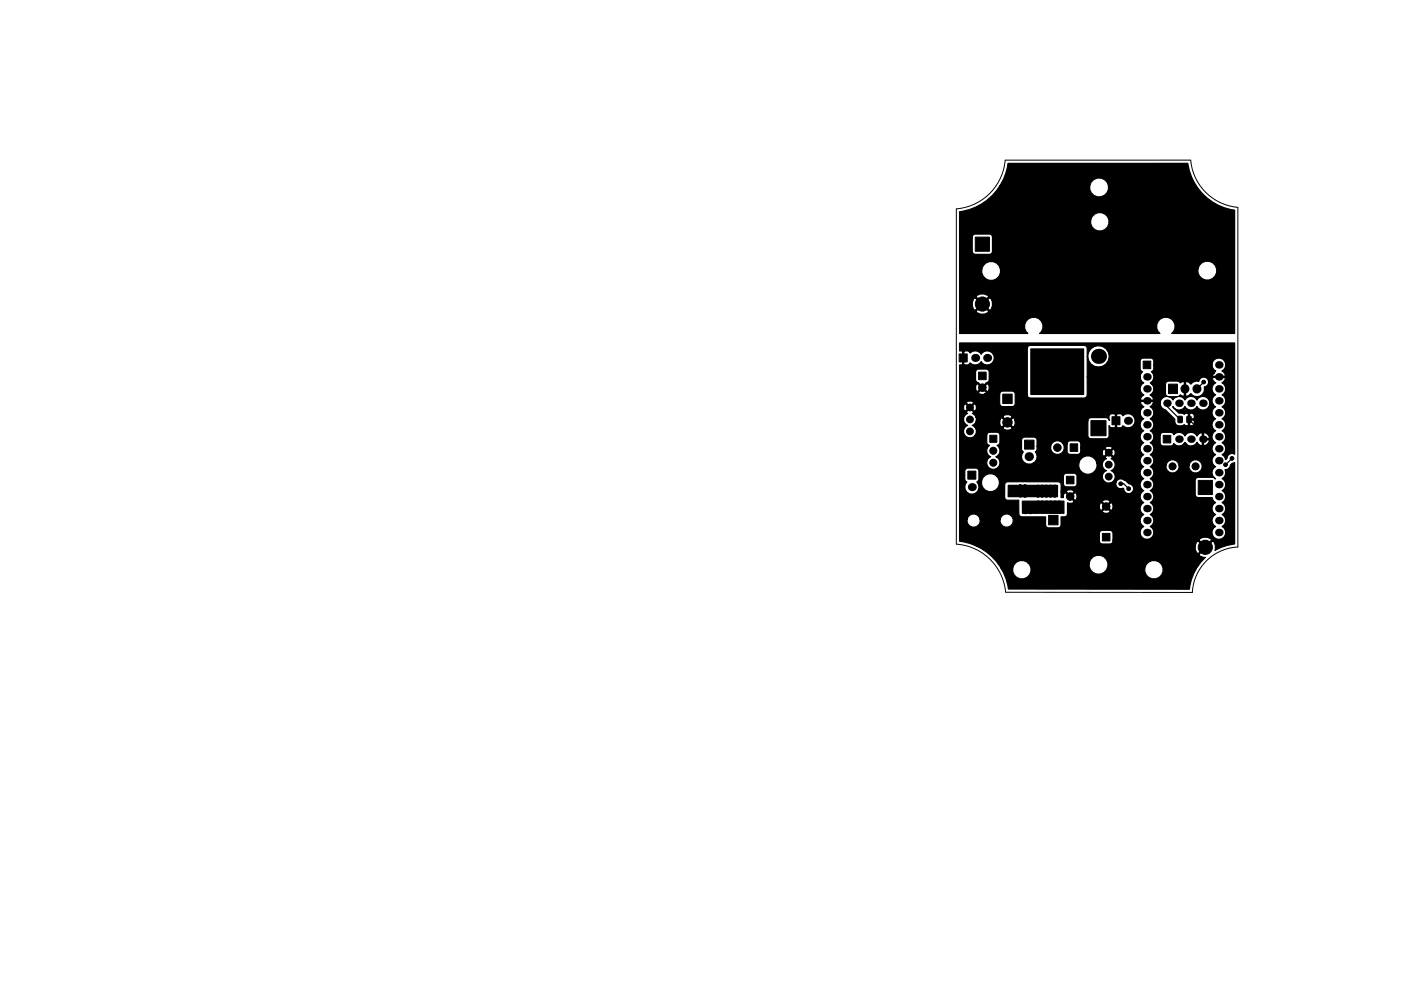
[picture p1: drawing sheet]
<svg xmlns="http://www.w3.org/2000/svg" width="297mm" height="210mm" viewBox="0 0 297 210" stroke-linecap="round" stroke-linejoin="round" font-family="sans-serif">
<path d="M202.8 44.3v71.1M202.8 44.3a11.3 11.3 0 0 0 10.3-10.3h39.4a11 11 0 0 0 10 10v72a10.2 10.2 0 0 0-9.7 9.7l-39.6-.1a11.3 11.3 0 0 0-10.4-10.2" fill="none" stroke="#000" stroke-width=".21"/>
<g fill="#000" stroke="#000" stroke-width=".21">
<path d="M206.8 50.3h3v3h-3zM203.4 75.1h1.7v1.7h-1.7zM207.5 79h1.6v1.6h-1.6zM242.4 76.6h1.6v1.6h-1.6zM209.8 92.3h1.6v1.5h-1.6zM212.6 83.6h2v2h-2zM217.2 93.4h2v1.9h-2zM226.9 94.2h1.6v1.6h-1.6zM231.3 89.2h3.2v3.2h-3.2zM235.8 88.4h1.7v1.7h-1.7zM247.7 81.5h1.9v2h-1.9zM246.6 92.4h1.6v1.6h-1.6z"/>
<path d="M249.8 88.4h.9l-.1 1.3-.8-.1zM251.7 88.4h.8v1.3l-.9-.1zM205.2 100h1.7v1.7h-1.7zM222.3 109.3h2v2h-2zM226.1 101h1.6v1.6h-1.6zM233.7 113.2h1.6v1.6h-1.6zM254.1 101.9h3v3h-3z"/>
<circle cx="208.3" cy="64.5" r="1.5"/>
<circle cx="219.5" cy="77.9" r=".4"/>
<circle cx="219.5" cy="74.9" r=".4"/>
<circle cx="219.5" cy="76.4" r=".4"/>
<circle cx="219.5" cy="79.4" r=".4"/>
<circle cx="221" cy="77.9" r=".4"/>
<circle cx="221" cy="74.9" r=".4"/>
<circle cx="221.1" cy="76.4" r=".4"/>
<circle cx="221.1" cy="79.4" r=".4"/>
<circle cx="222.5" cy="74.9" r=".4"/>
<circle cx="222.5" cy="77.9" r=".4"/>
<circle cx="222.5" cy="76.4" r=".4"/>
<circle cx="222.5" cy="79.4" r=".4"/>
<circle cx="224" cy="77.9" r=".4"/>
<circle cx="224" cy="74.9" r=".4"/>
<circle cx="224.1" cy="76.4" r=".4"/>
<circle cx="224.1" cy="79.4" r=".4"/>
<circle cx="225.5" cy="77.9" r=".4"/>
<circle cx="225.5" cy="74.9" r=".4"/>
<circle cx="225.5" cy="76.4" r=".4"/>
<circle cx="225.5" cy="79.4" r=".4"/>
<circle cx="227" cy="77.9" r=".4"/>
<circle cx="227" cy="74.9" r=".4"/>
<circle cx="227.1" cy="76.4" r=".4"/>
<circle cx="227.1" cy="79.4" r=".4"/>
<circle cx="228.5" cy="74.9" r=".4"/>
<circle cx="228.5" cy="77.9" r=".4"/>
<circle cx="228.5" cy="76.4" r=".4"/>
<circle cx="228.5" cy="79.4" r=".4"/>
<circle cx="238.1" cy="76.4" r=".4"/>
<circle cx="257.2" cy="79" r=".4"/>
<circle cx="259.9" cy="74.3" r=".4"/>
<circle cx="205.6" cy="89" r=".72"/>
<circle cx="205.6" cy="86.4" r=".72"/>
<circle cx="205.6" cy="91.5" r=".72"/>
<circle cx="208.3" cy="82.3" r=".8"/>
<circle cx="210.6" cy="95.6" r=".75"/>
<circle cx="210.6" cy="98.2" r=".75"/>
<circle cx="213.6" cy="89.6" r="1"/>
<circle cx="215.9" cy="82.2" r=".4"/>
<circle cx="216.5" cy="95.9" r=".4"/>
<circle cx="219.2" cy="90.9" r=".4"/>
<circle cx="219.2" cy="88.4" r=".4"/>
<circle cx="219.2" cy="85.8" r=".4"/>
<circle cx="219.2" cy="87.1" r=".4"/>
<circle cx="219.2" cy="89.7" r=".4"/>
<circle cx="219.5" cy="80.9" r=".4"/>
<circle cx="219.5" cy="82.4" r=".4"/>
<circle cx="220.5" cy="91.2" r=".4"/>
<circle cx="221" cy="80.9" r=".4"/>
<circle cx="221.1" cy="82.4" r=".4"/>
<circle cx="221.7" cy="91.2" r=".4"/>
<circle cx="222.5" cy="80.9" r=".4"/>
<circle cx="222.5" cy="82.4" r=".4"/>
<circle cx="224" cy="80.9" r=".4"/>
<circle cx="224.1" cy="82.4" r=".4"/>
<circle cx="224.2" cy="95" r=".8"/>
<circle cx="225.5" cy="80.9" r=".4"/>
<circle cx="225.5" cy="82.4" r=".4"/>
<circle cx="227" cy="80.9" r=".4"/>
<circle cx="227.1" cy="82.4" r=".4"/>
<circle cx="228.5" cy="80.9" r=".4"/>
<circle cx="228.5" cy="82.4" r=".4"/>
<circle cx="228.9" cy="92.4" r=".4"/>
<circle cx="235.1" cy="98.6" r=".72"/>
<circle cx="235.1" cy="96" r=".72"/>
<circle cx="238.5" cy="98.8" r=".4"/>
<circle cx="248.6" cy="98.9" r=".75"/>
<circle cx="251.2" cy="94.4" r=".4"/>
<circle cx="253.5" cy="98.9" r=".75"/>
<circle cx="255.2" cy="81.1" r=".4"/>
<circle cx="256.4" cy="83.4" r=".4"/>
<circle cx="256.8" cy="81.1" r=".4"/>
<circle cx="256.8" cy="85.9" r=".4"/>
<circle cx="259.8" cy="98.6" r=".4"/>
<circle cx="261.2" cy="97.3" r=".4"/>
<circle cx="206" cy="107.5" r=".4"/>
<circle cx="211.4" cy="110.5" r=".4"/>
<circle cx="214.2" cy="100.3" r=".4"/>
<circle cx="214.2" cy="104.9" r=".4"/>
<circle cx="215.2" cy="100.3" r=".4"/>
<circle cx="215.2" cy="104.9" r=".4"/>
<circle cx="216.2" cy="100.3" r=".4"/>
<circle cx="216.3" cy="103.2" r=".4"/>
<circle cx="216.3" cy="104.1" r=".4"/>
<circle cx="216.4" cy="105.1" r=".4"/>
<circle cx="216.6" cy="101.4" r=".4"/>
<circle cx="217.3" cy="103.2" r=".4"/>
<circle cx="217.3" cy="104.1" r=".4"/>
<circle cx="217.3" cy="105.1" r=".4"/>
<circle cx="217.4" cy="108.6" r=".4"/>
<circle cx="217.6" cy="101.3" r=".4"/>
<circle cx="218.5" cy="108.6" r=".4"/>
<circle cx="218.8" cy="101.5" r=".4"/>
<circle cx="219.6" cy="108.5" r=".4"/>
<circle cx="220.1" cy="104.2" r=".4"/>
<circle cx="220.1" cy="105.1" r=".4"/>
<circle cx="220.1" cy="103.3" r=".4"/>
<circle cx="220.1" cy="106.7" r=".4"/>
<circle cx="220.1" cy="107.6" r=".4"/>
<circle cx="220.4" cy="114" r=".4"/>
<circle cx="221" cy="103.3" r=".4"/>
<circle cx="221" cy="104.2" r=".4"/>
<circle cx="221" cy="105.1" r=".4"/>
<circle cx="221" cy="106.7" r=".4"/>
<circle cx="221" cy="108.5" r=".4"/>
<circle cx="221" cy="107.6" r=".4"/>
<circle cx="221.9" cy="103.3" r=".4"/>
<circle cx="221.9" cy="104.2" r=".4"/>
<circle cx="221.9" cy="105.1" r=".4"/>
<circle cx="221.9" cy="107.6" r=".4"/>
<circle cx="221.9" cy="108.5" r=".4"/>
<circle cx="221.9" cy="106.7" r=".4"/>
<circle cx="222.7" cy="105.1" r=".4"/>
<circle cx="222.7" cy="103.3" r=".4"/>
<circle cx="222.7" cy="104.2" r=".4"/>
<circle cx="222.8" cy="107.6" r=".4"/>
<circle cx="222.8" cy="106.7" r=".4"/>
<circle cx="222.8" cy="108.5" r=".4"/>
<circle cx="223.3" cy="115.3" r="1"/>
<circle cx="223.6" cy="105.1" r=".4"/>
<circle cx="223.6" cy="103.3" r=".4"/>
<circle cx="223.6" cy="104.2" r=".4"/>
<circle cx="223.7" cy="106.7" r=".4"/>
<circle cx="223.7" cy="107.6" r=".4"/>
<circle cx="223.7" cy="108.5" r=".4"/>
<circle cx="224.6" cy="107.6" r=".4"/>
<circle cx="224.6" cy="106.7" r=".4"/>
<circle cx="224.6" cy="108.5" r=".4"/>
<circle cx="226.9" cy="105.3" r=".8"/>
<circle cx="229.8" cy="110.6" r=".4"/>
<circle cx="234.5" cy="107.5" r=".8"/>
<circle cx="235.1" cy="101.1" r=".72"/>
<circle cx="237.6" cy="102.6" r=".4"/>
<circle cx="239.3" cy="103.7" r=".4"/>
<circle cx="254" cy="107.5" r=".4"/>
<circle cx="255.6" cy="116.1" r="1.5"/>
<circle cx="256.5" cy="107.5" r=".4"/>
</g>
<g fill="#000">
<circle cx="206.8" cy="75.9" r=".85"/>
<circle cx="209.3" cy="75.9" r=".85"/>
<circle cx="232.9" cy="75.6" r="1.6"/>
<circle cx="243.2" cy="80" r=".8"/>
<circle cx="258.4" cy="77.4" r=".8"/>
<circle cx="258.4" cy="80" r=".8"/>
<circle cx="239.1" cy="89.3" r=".85"/>
<circle cx="243.2" cy="90.1" r=".8"/>
<circle cx="243.2" cy="82.5" r=".8"/>
<circle cx="243.2" cy="97.7" r=".8"/>
<circle cx="243.2" cy="85" r=".8"/>
<circle cx="243.2" cy="87.6" r=".8"/>
<circle cx="243.2" cy="92.7" r=".8"/>
<circle cx="243.2" cy="95.2" r=".8"/>
<circle cx="247.4" cy="85.6" r=".8"/>
<circle cx="250" cy="93.2" r=".8"/>
<circle cx="250" cy="85.6" r=".8"/>
<circle cx="252.5" cy="93.2" r=".8"/>
<circle cx="252.5" cy="85.6" r=".8"/>
<circle cx="255" cy="93.2" r=".8"/>
<circle cx="255" cy="85.6" r=".8"/>
<circle cx="258.4" cy="95.2" r=".8"/>
<circle cx="258.4" cy="92.7" r=".8"/>
<circle cx="258.4" cy="90.1" r=".8"/>
<circle cx="258.4" cy="85" r=".8"/>
<circle cx="258.4" cy="82.5" r=".8"/>
<circle cx="258.4" cy="97.7" r=".8"/>
<circle cx="258.4" cy="87.6" r=".8"/>
<circle cx="206" cy="103.3" r=".85"/>
<circle cx="243.2" cy="102.8" r=".8"/>
<circle cx="243.2" cy="100.3" r=".8"/>
<circle cx="243.2" cy="113" r=".8"/>
<circle cx="243.2" cy="107.9" r=".8"/>
<circle cx="243.2" cy="110.4" r=".8"/>
<circle cx="243.2" cy="105.4" r=".8"/>
<circle cx="258.4" cy="113" r=".8"/>
<circle cx="258.4" cy="110.4" r=".8"/>
<circle cx="258.4" cy="107.9" r=".8"/>
<circle cx="258.4" cy="102.8" r=".8"/>
<circle cx="258.4" cy="105.4" r=".8"/>
<circle cx="258.4" cy="100.3" r=".8"/>
</g>
<path d="M218.2 96.9h.1M218.2 99.4h.1M251.2 82.5v.1M253.8 82.5v.1" fill="none" stroke="#000" stroke-width="1.9"/>
<path d="M247.4 85.6v.6l2.8 2.8M252.1 89l2.9 3v1.2M255.2 81.1l-1.4 1.4M261.2 97.3l-1.4 1.3M237.6 102.6h.7l1 1.1" fill="none" stroke="#000" stroke-width=".25"/>
<path d="M203.4 44.9l2.2-.5 2.6-1.2 2.1-1.6 1.7-2.2h19a2.02 2.02 0 0 0 2.4 2.4 2.02 2.02 0 0 0 1.3-3.2 2.02 2.02 0 0 0-3.4 0l-.3 .8h-19l1.2-2.6 .5-2.1h38.1l.8 2.9 1.4 2.3 .9 1.2 2.1 1.7 1.3 .7 1.3 .6 2.2 .5v26.2h-13.4a1.96 1.96 0 0 0 .2-2.9 1.96 1.96 0 0 0-2.8 0 1.96 1.96 0 0 0 .1 2.9h-25.5a1.96 1.96 0 0 0 .2-2.9 1.96 1.96 0 0 0-2.8 0 1.96 1.96 0 0 0 .1 2.9h-14.5v-4.8h3.5a1.66 1.66 0 0 0 2.7 0l-1.3-1.3-1.4 1.3h-3.5v-1.9h2.7l.1 .9 .2 .7 .4 .1 1.3-1.3h.4l1.3 1.3a1.66 1.66 0 0 0 0-2.6l-1.3 1.3h-.4l-1.3-1.3-.4 .1-.3 .8h-2.7v-1.1h3.5l1.4 1.3 1.3-1.3a1.66 1.66 0 0 0-2.7 0h-3.5v-5.9h4.8a2.02 2.02 0 0 0 2 2.4 2.02 2.02 0 0 0 1.9-2.5h41.9a2.02 2.02 0 0 0 2.4 2.4 2.02 2.02 0 0 0 1.3-3.1 2.02 2.02 0 0 0-3.4 0l-.3 .7h-41.9a2.01 2.01 0 0 0-2-1.5 2.01 2.01 0 0 0-1.9 1.6h-4.8v-6.8h2.7v3a.65 .65 0 0 0 .7 .7h3a.65 .65 0 0 0 .6-.7v-3a.65 .65 0 0 0-.6-.6h-3a.65 .65 0 0 0-.7 .6h-2.7v-3.6h27.8a1.97 1.97 0 0 0 2.4 2.3 1.97 1.97 0 0 0 1.2-3 1.97 1.97 0 0 0-3.3 0l-.3 .7h-27.8zM218.6 74h11.1v9.7h-11.1zM203.4 72.8h58.4v23.6a1.03 1.03 0 0 0-1.6 .8l-.4 .3-.3-.8-.4-.2a1.42 1.42 0 0 0 .8-1.3 1.42 1.42 0 0 0-.8-1.3 1.42 1.42 0 0 0 .8-1.2 1.42 1.42 0 0 0-.8-1.3 1.42 1.42 0 0 0 .8-1.3 1.42 1.42 0 0 0-.8-1.3 1.42 1.42 0 0 0 .8-1.2 1.42 1.42 0 0 0-.8-1.3 1.42 1.42 0 0 0 .8-1.3 1.42 1.42 0 0 0-.8-1.2 1.43 1.43 0 0 0 .8-1.3 1.43 1.43 0 0 0-.8-1.3l.6-.5 .1-.4-.1-.2h-2.6l-.1 .2 .2 .4 .6 .5-.4 .3a1.44 1.44 0 0 0 .3 2.3 1.42 1.42 0 0 0-.7 1.2 1.42 1.42 0 0 0 .7 1.3 1.42 1.42 0 0 0-.7 1.3 1.42 1.42 0 0 0 .7 1.2 1.42 1.42 0 0 0-.7 1.3 1.42 1.42 0 0 0 .7 1.3 1.42 1.42 0 0 0-.7 1.3 1.42 1.42 0 0 0 .7 1.2 1.42 1.42 0 0 0-.7 1.3 1.42 1.42 0 0 0 .7 1.3 1.42 1.42 0 0 0-.7 1.2 1.42 1.42 0 0 0 .7 1.3 1.42 1.42 0 0 0-.7 1.3 1.42 1.42 0 0 0 .7 1.2l-.1 .1-.5-.3h-3l-.5 .2-.2 .4v3a.65 .65 0 0 0 .7 .7h2.9l.4 .8 .3 .2a1.42 1.42 0 0 0-.7 1.3 1.42 1.42 0 0 0 .7 1.3 1.42 1.42 0 0 0-.7 1.2 1.42 1.42 0 0 0 .7 1.3 1.44 1.44 0 0 0-.4 2.2 1.44 1.44 0 0 0 2.2 0 1.44 1.44 0 0 0-.4-2.2 1.42 1.42 0 0 0 .8-1.3 1.42 1.42 0 0 0-.8-1.2 1.42 1.42 0 0 0 .8-1.3 1.42 1.42 0 0 0-.8-1.3 1.42 1.42 0 0 0 .8-1.2 1.42 1.42 0 0 0-.8-1.3 1.42 1.42 0 0 0 .8-1.3 1.42 1.42 0 0 0-.8-1.3 1.4 1.4 0 0 0 .6-1.9 1.01 1.01 0 0 0 1.2-.9l.3-.4 .6-.2v17.3l-.4 .1a10.9 10.9 0 0 0-3.8 1.3 1.61 1.61 0 0 0-.5-2l-2.9 2.8 .2 .4 .8 .3h.4a10.6 10.6 0 0 0-3.4 6.7h-38.4l-.5-2.2-1.1-2.3h2.5v.8a1.96 1.96 0 0 0 2.9 1.3 1.96 1.96 0 0 0 .3-3.2h13v.8a2 2 0 0 0 1.8 1.6 2 2 0 0 0 2.1-1.3h7.9v.8a1.97 1.97 0 0 0 3 1.2 1.97 1.97 0 0 0 0-3.3 1.97 1.97 0 0 0-3 1.3h-7.9l.1-.3a2.02 2.02 0 0 0-1.6-2.4 2.02 2.02 0 0 0-2.4 1.6h-13l-.2-.2a1.97 1.97 0 0 0-3 1.3h-2.5l-1.9-2.4-2.1-1.7-1.4-.7h46.6v.9l.3 .7 .3 .2 1.4-1.4-1.4-1.3-.3 .1-.3 .8h-46.6l-1.3-.4-2.1-.5v-1.6h29.7v1.6l.2 .4 .4 .2h1.6a.67 .67 0 0 0 .7-.8h18.2l1.3 1.3 1.4-1.3-.2-.3a1.78 1.78 0 0 0-2.5 .3h-18.2v-1.4a.65 .65 0 0 0-.7-.7l-1.8 .1-.4 .6h-29.7v-3h1.6a1.41 1.41 0 0 0 1.4 1.7 1.41 1.41 0 0 0 1.4-1.7h4.2v.5a1.41 1.41 0 0 0 2.2 .9 1.41 1.41 0 0 0 0-2.3 1.41 1.41 0 0 0-2.2 .9h-4.2l-.2-.5a1.41 1.41 0 0 0-1.5-.6 1.41 1.41 0 0 0-1.1 1.1h-1.6v-4.7h9.6l.4 .6h2.6v2.9a.63 .63 0 0 0 .7 .7h5v1.6a.65 .65 0 0 0 .6 .7h2l.5-.2 .2-.5v-1.6h.7l.4-.2 .2-1h7.4l.1 .2a1.05 1.05 0 0 0 1.6-.2l-.9-.9-.8 .9h-7.4v-1.2h6.8l.2 .9 .2 .1 .9-.8h.3l.8 .8 .3-.1a1.05 1.05 0 0 0-.3-1.6l-.8 .9h-.3l-.9-.9-.2 .1-.2 .6h-6.8v-.6l1 .1 .4-.3h6l.8 .8 .9-.8a.97 .97 0 0 0-1.7 0h-6l-1-1.1 .4-.1 .8 .9a.97 .97 0 0 0 0-1.7l-.8 .8h-.4l-.8-.8-.3 .1-.1 1h-.6l.1-1.3h1.1l.8 .9 .8-.9a.97 .97 0 0 0-1.6 0h-1.1v-1.4a.64 .64 0 0 0-.6-.7l-11 .1-.4 .5v2.7h-9.6v-2.2h1.1l.2 .6a1.51 1.51 0 0 0 2.2 .7 1.51 1.51 0 0 0 .2-2.3l.3-.3h.7a1.91 1.91 0 0 0 2.4 2.2 1.91 1.91 0 0 0 .8-3.2h14.2v1.6a.65 .65 0 0 0 .6 .7h1.6l.5-.2 .1-.5v-1.6a.65 .65 0 0 0-.6-.6l-1.8 .1-.4 .5h-14.2a1.88 1.88 0 0 0-3.2 1h-.7l.1-.3v-1.7a.65 .65 0 0 0-.6-.7h-1.7l-.5 .2-.1 .5v1.7l.1 .4 .3 .2-.3 .5-.2 .5h-1.1v-14.6h.9a1.32 1.32 0 0 0 .9 1.6 1.37 1.37 0 0 0-.7 2.1 1.37 1.37 0 0 0 2.2-.1h2.5v1.5a.63 .63 0 0 0 .6 .7 1.38 1.38 0 0 0 .2 2.4 1.4 1.4 0 0 0-.5 2.1 1.4 1.4 0 0 0 2.2 0 1.4 1.4 0 0 0-.5-2.1h5.4a1.64 1.64 0 0 0 2.4 1.4h9.7v.8a1.97 1.97 0 0 0 2.3 1.5 1.97 1.97 0 0 0 1.6-2.3h1.1l.2 1.1 .7 .5-.3 .1a1.37 1.37 0 0 0-.5 1.7 1.37 1.37 0 0 0 1.6 .7h1.2v.4a1.04 1.04 0 0 0 1.5 .8l.2 .3a1.05 1.05 0 0 0 1.1 .8 1.05 1.05 0 0 0 .9-1 1.05 1.05 0 0 0-1-1 3.1 3.1 0 0 0-1.9-1.1l-.7 .5-.1 .3h-1.2a1.35 1.35 0 0 0 1.1-1.2 1.35 1.35 0 0 0-1-1.3 1.34 1.34 0 0 0 1-1.3 1.34 1.34 0 0 0-.9-1.3l.2-.3-.7-.8-.8 .8 .1 .2 .2 .1-.7 .5-.2 .5h-1.1a1.97 1.97 0 0 0-1.9-1.6 1.97 1.97 0 0 0-2 1.6h-9.7l.4-.3a1.57 1.57 0 0 0 .1-2.1l.3-.4 .1-.8h2.9v.6a1.46 1.46 0 0 0 1.9 1 1.46 1.46 0 0 0 .7-2.1h.8v1.6a.65 .65 0 0 0 .7 .6h1.8l.4-.6h4.6l.2 .9 .2 .1 .8-.8h.4l.7 .8a1.02 1.02 0 0 0 .3-1.5h-.3l-.7 .7h-.4l-.8-.7h-.2l-.2 .5h-4.6v-.7h5.2l.8 .8 .7-.8a1.02 1.02 0 0 0-1.4-.2l-.1 .2h-5.2v-.9l-.2-.5-.4-.2h-1.6a.65 .65 0 0 0-.7 .7h-.8a1.46 1.46 0 0 0-1.5-.7 1.46 1.46 0 0 0-1.1 1.2h-2.9v-1.3a.65 .65 0 0 0-.7-.7h-2l-.6 .4v2.2l.3 .6-.3 1h-5.4a1.38 1.38 0 0 0 .2-2.4 .63 .63 0 0 0 .6-.7v-1.5l-.2-.4-.4-.2h-1.6a.65 .65 0 0 0-.6 .6h-2.5l.3-.5-.2-1h5.8a1.17 1.17 0 0 0 2 0l-1-1-1 1h-5.8l-.7-.5 .7-.5 .2-.4h5v.6l.2 .5 .2 .1 1-1h.4l1 1 .2-.1 .2-.6v-.7h15.5v3.2l.1 .5 .5 .2h3.2a.65 .65 0 0 0 .6-.7v-2.1l.5 .5h.7l.2-.2v-2.7h.2v2.7l.2 .2h.7l.5-.5a1.51 1.51 0 0 0 2.1 0 1.51 1.51 0 0 0 0-2.1 1.51 1.51 0 0 0-2.1 0l-.5-.4h-.7l-.2 .1-1.1-.1-.5 .5v.7l.2 .1-.8-.5h-3.2l-.5 .2-.1 .4h-15.5l-.2-.5-.2-.1-1 1h-.4l-1-1-.2 .1-.2 .7h-5l-.1-.9h5.7l1 .9 1-.9-.1-.3a1.26 1.26 0 0 0-1.9 .3h-5.7l-.5-.7-.3-.1 .3-.1h35.3l.1 .5 .7 .7a1.42 1.42 0 0 0-.8 1.3 1.42 1.42 0 0 0 .8 1.3 1.42 1.42 0 0 0-.8 1.3 1.42 1.42 0 0 0 .8 1.2 1.42 1.42 0 0 0-.8 1.3 1.42 1.42 0 0 0 .8 1.3 1.42 1.42 0 0 0-.8 1.2 1.42 1.42 0 0 0 .8 1.3 1.42 1.42 0 0 0-.8 1.3 1.42 1.42 0 0 0 .8 1.2 1.42 1.42 0 0 0-.8 1.3 1.42 1.42 0 0 0 .8 1.3 1.42 1.42 0 0 0-.8 1.3 1.42 1.42 0 0 0 .8 1.2 1.42 1.42 0 0 0-.8 1.3 1.42 1.42 0 0 0 .8 1.3 1.42 1.42 0 0 0-.8 1.2 1.42 1.42 0 0 0 .8 1.3 1.44 1.44 0 0 0-.4 2.2 1.44 1.44 0 0 0 2.2 0 1.44 1.44 0 0 0-.4-2.2 1.42 1.42 0 0 0 .7-1.3 1.42 1.42 0 0 0-.7-1.2 1.42 1.42 0 0 0 .7-1.3 1.42 1.42 0 0 0-.7-1.3 1.42 1.42 0 0 0 .7-1.2 1.42 1.42 0 0 0-.7-1.3 1.42 1.42 0 0 0 .7-1.3 1.42 1.42 0 0 0-.7-1.3 1.42 1.42 0 0 0 .7-1.2 1.42 1.42 0 0 0-.7-1.3l.4-.3h2.9v.5a1.41 1.41 0 0 0 1.7 1.1 1.41 1.41 0 0 0 1.1-1.6h2.1v.5a1.41 1.41 0 0 0 2.2 .9 1.41 1.41 0 0 0 0-2.3 1.41 1.41 0 0 0-2.2 .9h-2.1l-.2-.5a1.41 1.41 0 0 0-1.5-.6 1.41 1.41 0 0 0-1.1 1.1h-2.9l.2-.4a1.42 1.42 0 0 0-.6-1.8 1.42 1.42 0 0 0 .7-1.3 1.42 1.42 0 0 0-.7-1.3 1.35 1.35 0 0 0 .7-1.5h1.4v1.6a.65 .65 0 0 0 .6 .6h1.6l.5-.2 .1-.3 .1 .1a1.47 1.47 0 0 0 2.3-.3 1.45 1.45 0 0 0 2.6-.1l.5 .6 .4 .2 .2-.2v-1.1h.3v1.1l.2 .2a1.07 1.07 0 0 0 .9-1.3h-1.4v-1.4h.3v1.1h1.1l.1-.2a1.15 1.15 0 0 0-1.5-.9l-.2-.1-.4 .1-.5 .6a1.45 1.45 0 0 0-2.6 0 1.44 1.44 0 0 0-2.4-.2l-.3-.5-1.9-.1-.4 .2-.2 .5h-1.4l-.4-.8-.3-.2 .3-.2a1.44 1.44 0 0 0-.3-2.4 1.43 1.43 0 0 0 .7-1.2 1.43 1.43 0 0 0-.8-1.3l.7-.7h1.5a1.39 1.39 0 0 0 1.1 1.3l2 2v.6a1.24 1.24 0 0 0 2 .6 .57 .57 0 0 0 .9 .1v-1.1h.2v1.1l.2 .1a.68 .68 0 0 0 .8-.5v-.5l-.1-.2h-1.2l.1-1.3h.2v1.1h.9l.1-.2-.1-.8a.58 .58 0 0 0-.9-.1l-.7-.1-.4 .2-.3-.2h-.9l-1.3-1.4 .1-.1a1.44 1.44 0 0 0 2.5 0 1.44 1.44 0 0 0 2.6 0 1.45 1.45 0 0 0 2.2 .5 1.45 1.45 0 0 0 0-2.3 1.45 1.45 0 0 0-2.2 .5 1.44 1.44 0 0 0-2.6 0 1.44 1.44 0 0 0-2.5 0 1.46 1.46 0 0 0-1.6-.7 1.46 1.46 0 0 0-1.1 1.4h-1.5l-.1-.4h-2.5l-.1 .2 .1 .4 .6 .5-.7 .7-.1 .6h-35.3v-.2l-.7-.8-.8 .8v.2l.3 .1-.7 .5-.2 .5h-.9v-2.4h.9l.2 .9h.2l.8-.8h.3l.8 .8h.2a.97 .97 0 0 0-.2-1.5l-.8 .7h-.3l-.8-.7h-.2l-.2 .6h-.9v-.8h1.5l.8 .8 .7-.8a1.02 1.02 0 0 0-1.5-.2v.2h-1.5v-2.2h4.1a1.01 1.01 0 0 0 1.3 .3h3.2v2a.65 .65 0 0 0 .6 .7h2l.5-.2 .1-.5v-2a.65 .65 0 0 0-.6-.6h-2.2l-.4 .6h-3.2l.2-.1 .1-.2-.8-.9-.8 .9h-4.1v-1.3h3.4l.2 1 .3 .1 .8-.8h.4l.8 .8 .2-.1a1.05 1.05 0 0 0-.2-1.6l-.8 .9h-.4l-.8-.9-.3 .1-.2 .5h-3.4v-3h3.4l.1 1.8 1.4 1.3 1.4-1.3v-1.8a.65 .65 0 0 0-.6-.7l-1.9 .1-.4 .6h-3.4v-1.6h.5l.2-.1v-2.7h.2v2.7l.2 .1h.7l.5-.4a1.51 1.51 0 0 0 2.3-.3 1.5 1.5 0 0 0 2.3 .4 1.5 1.5 0 0 0 0-2.3 1.5 1.5 0 0 0-2.3 .4 1.51 1.51 0 0 0-2.3-.3l-.5-.4h-.7l-.2 .1-.9-.1v-.6h14.4v9.9l.2 .5 .4 .1h11.5a.63 .63 0 0 0 .6-.6v-3.8h11.2l.1 .5 .7 .7-.4 .3a1.44 1.44 0 0 0 .4 2.3l-.6 .5-.1 .4 .1 .2h2.5l.2-.2-.2-.4-.6-.5 .4-.3a1.45 1.45 0 0 0 0-2h2.9v2a.65 .65 0 0 0 .6 .7h1.9l.6-.4 .7 .3 .2-.1v-3h.3v3l.2 .1 .9-.6 .1 .2a1.61 1.61 0 0 0 2 .2 1.61 1.61 0 0 0 .7-1.8 1.05 1.05 0 0 0 1-1.1 1.05 1.05 0 0 0-1-1 1.05 1.05 0 0 0-1.1 .9 1.46 1.46 0 0 0-1.7 .6 .99 .99 0 0 0-1.4-.5l-.2-.1-.7 .4-.6-.4h-1.9l-.4 .1-.2 .5h-2.9l-.3-.3a1.42 1.42 0 0 0 .2-2.4l.5-.3v-1.1h12.4l.1 .6 .7 .7-.6 .5-.2 .4 .1 .2h2.6l.1-.2-.1-.4-.6-.5a1.46 1.46 0 0 0 .1-2.5 1.46 1.46 0 0 0-2.2 1.2h-12.4v-.8a.65 .65 0 0 0-.6-.6h-1.6l-.6 .4-.1 1.8 .2 .5 .4 .1-.5 .6-.1 .6h-11.2v-4.4h.1a2.28 2.28 0 0 0 3.2 2.1 2.28 2.28 0 0 0 .7-3.7 2.28 2.28 0 0 0-3.7 .7l-.2 .9h-.1v-1.9l-.6-.4h-11.5a.63 .63 0 0 0-.6 .6h-14.4zM213.8 103h10.4v2.4h-10.4zM216.8 106.3h8.8v2.6h-8.8z" fill="#000" stroke="#000" stroke-width=".25"/>
</svg>
